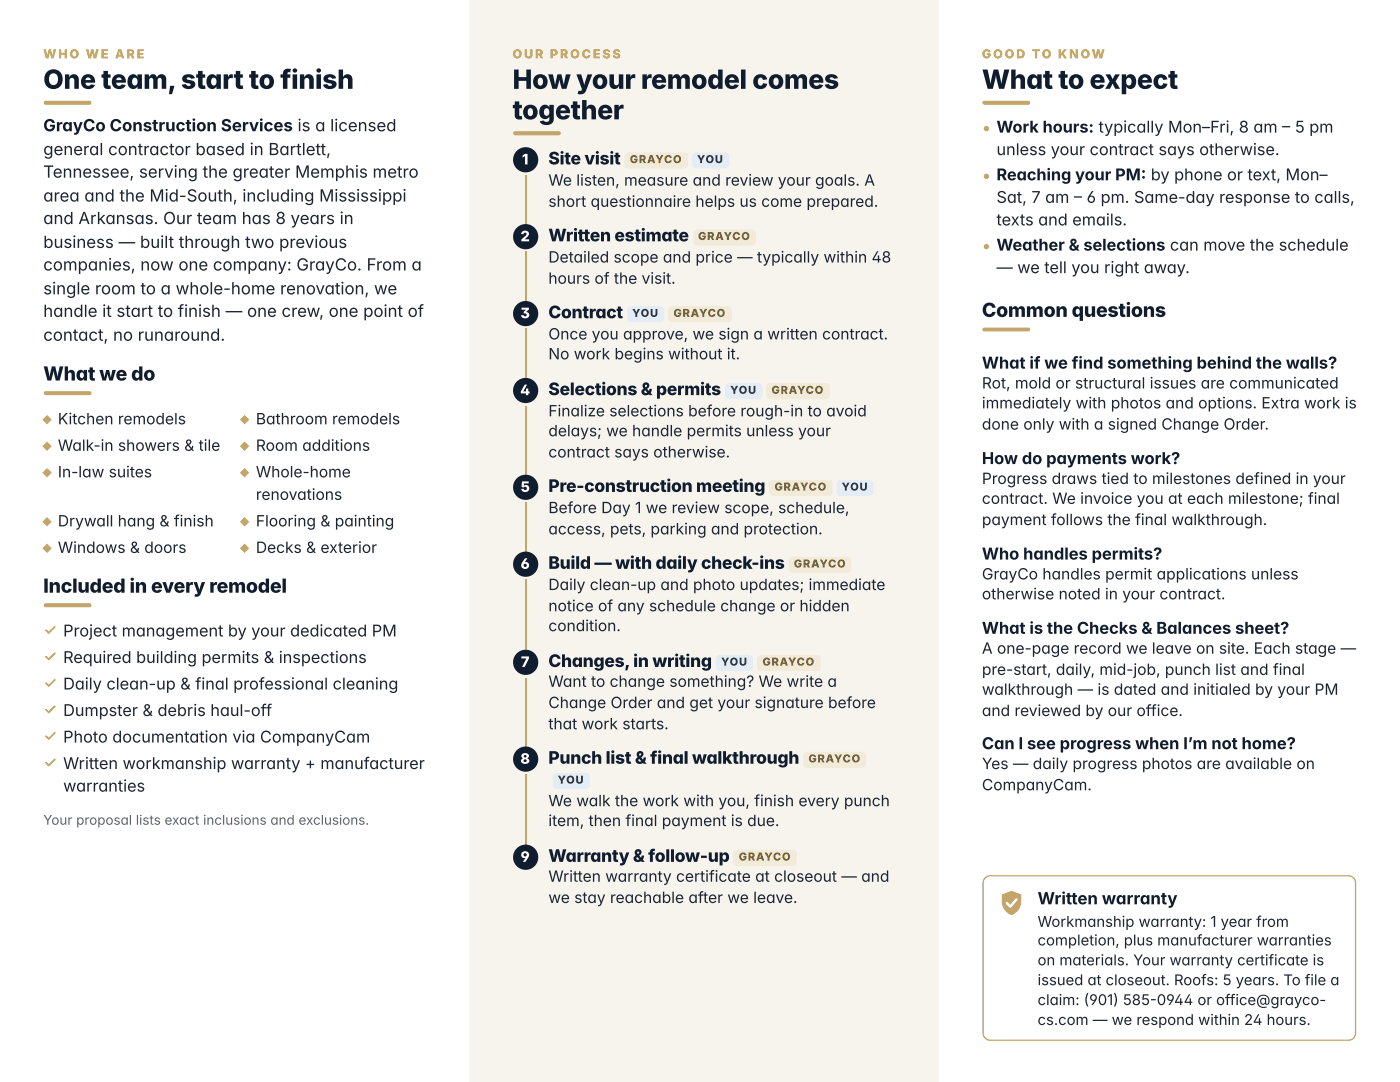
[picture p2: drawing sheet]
<svg xmlns="http://www.w3.org/2000/svg" width="279mm" height="216mm" viewBox="0 0 279 216" stroke-linecap="round" stroke-linejoin="round" font-family="sans-serif">
<defs><g id="words">
<g font-size="5.3" fill="#0f1d2f">
<text x="8.6" y="17.7">One team,start to finish</text>
<text x="102.3" y="17.7">How your remodel comes</text>
<text x="196" y="17.7">What to expect</text>
<text x="102.3" y="23.8">together</text>
</g>
<g font-size="3.9" fill="#0f1d2f">
<text x="196" y="63.2">Common questions</text>
<text x="8.6" y="75.9">What we do</text>
<text x="8.6" y="118.3">Included in every remodel</text>
</g>
<g font-size="3.5" fill="#0f1d2f">
<text x="109.4" y="32.8">Site visit</text>
<text x="109.4" y="48.2">Written estimate</text>
<text x="109.4" y="63.5">Contract</text>
<text x="109.4" y="78.8">Selections &amp; permits</text>
<text x="109.4" y="98.2">Pre-construction meeting</text>
<text x="109.4" y="113.5">Build — with daily check-ins</text>
<text x="109.4" y="133.1">Changes,in writing</text>
<text x="109.4" y="152.4">Punch list &amp; final walkthrough</text>
<text x="109.4" y="172">Warranty &amp; follow-up</text>
</g>
<g font-size="3.3" fill="#0f1d2f">
<text x="8.6" y="26.2">GrayCo Construction Services is a licensed</text>
<text x="196" y="73.6">What if we find something behind the walls?</text>
<text x="196" y="92.6">How do payments work?</text>
<text x="196" y="111.7">Who handles permits?</text>
<text x="196" y="126.5">What is the Checks &amp; Balances sheet?</text>
<text x="196" y="149.5">Can I see progress when I’m not home?</text>
<text x="207.1" y="180.4">Written warranty</text>
</g>
<g font-size="3.3" fill="#1d2532">
<text x="8.6" y="31">general contractor based in Bartlett,</text>
<text x="8.6" y="35.5">Tennessee, serving the greater Memphis metro</text>
<text x="8.6" y="40.2">area and the Mid-South, including Mississippi</text>
<text x="8.6" y="44.7">and Arkansas. Our team has 8 years in</text>
<text x="8.6" y="49.5">business — built through two previous</text>
<text x="8.6" y="54">companies, now one company: GrayCo. From a</text>
<text x="8.6" y="58.7">single room to a whole-home renovation, we</text>
<text x="8.6" y="63.2">handle it start to finish — one crew, one point of</text>
<text x="8.6" y="68">contact, no runaround.</text>
</g>
<g font-size="3.2" fill="#0f1d2f">
<text x="198.9" y="26.5">Work hours: typically Mon–Fri, 8 am – 5 pm</text>
<text x="198.9" y="36">Reaching your PM: by phone or text, Mon–</text>
<text x="198.9" y="50">Weather &amp; selections can move the schedule</text>
</g>
<g font-size="3.2" fill="#1d2532">
<text x="198.9" y="31">unless your contract says otherwise.</text>
<text x="198.9" y="40.5">Sat, 7 am – 6 pm. Same-day response to calls,</text>
<text x="198.9" y="45">texts and emails.</text>
<text x="198.9" y="54.5">— we tell you right away.</text>
<text x="12.6" y="127">Project management by your dedicated PM</text>
<text x="12.6" y="132.3">Required building permits &amp; inspections</text>
<text x="12.6" y="137.6">Daily clean-up &amp; final professional cleaning</text>
<text x="12.6" y="142.9">Dumpster &amp; debris haul-off</text>
<text x="12.6" y="148.2">Photo documentation via CompanyCam</text>
<text x="12.6" y="153.5">Written workmanship warranty + manufacturer</text>
<text x="12.6" y="158">warranties</text>
</g>
<g font-size="3.1" fill="#1d2532">
<text x="109.4" y="37">We listen, measure and review your goals. A</text>
<text x="109.4" y="41.3">short questionnaire helps us come prepared.</text>
<text x="109.4" y="52.4">Detailed scope and price — typically within 48</text>
<text x="109.4" y="56.6">hours of the visit.</text>
<text x="109.4" y="67.7">Once you approve, we sign a written contract.</text>
<text x="109.4" y="71.7">No work begins without it.</text>
<text x="196" y="77.5">Rot, mold or structural issues are communicated</text>
<text x="109.4" y="83.1">Finalize selections before rough-in to avoid</text>
<text x="196" y="81.5">immediately with photos and options. Extra work is</text>
<text x="11.5" y="84.7">Kitchen remodels</text>
<text x="11.5" y="90">Walk-in showers &amp; tile</text>
<text x="51.1" y="84.7">Bathroom remodels</text>
<text x="51.1" y="90">Room additions</text>
<text x="109.4" y="87">delays; we handle permits unless your</text>
<text x="196" y="85.7">done only with a signed Change Order.</text>
<text x="11.5" y="95.2">In-law suites</text>
<text x="51.1" y="95.2">Whole-home</text>
<text x="109.4" y="91.3">contract says otherwise.</text>
<text x="51.1" y="99.7">renovations</text>
<text x="196" y="96.6">Progress draws tied to milestones defined in your</text>
<text x="196" y="100.5">contract. We invoice you at each milestone; final</text>
<text x="11.5" y="105">Drywall hang &amp; finish</text>
<text x="51.1" y="105">Flooring &amp; painting</text>
<text x="109.4" y="102.4">Before Day 1 we review scope, schedule,</text>
<text x="109.4" y="106.6">access, pets, parking and protection.</text>
<text x="196" y="104.8">payment follows the final walkthrough.</text>
<text x="11.5" y="110.3">Windows &amp; doors</text>
<text x="51.1" y="110.3">Decks &amp; exterior</text>
<text x="109.4" y="117.7">Daily clean-up and photo updates; immediate</text>
<text x="196" y="115.6">GrayCo handles permit applications unless</text>
<text x="196" y="119.6">otherwise noted in your contract.</text>
<text x="109.4" y="122">notice of any schedule change or hidden</text>
<text x="109.4" y="125.9">condition.</text>
<text x="196" y="130.4">A one-page record we leave on site. Each stage —</text>
<text x="109.4" y="137.1">Want to change something? We write a</text>
<text x="196" y="134.7">pre-start, daily, mid-job, punch list and final</text>
<text x="109.4" y="141.3">Change Order and get your signature before</text>
<text x="196" y="138.6">walkthrough — is dated and initialed by your PM</text>
<text x="196" y="142.9">and reviewed by our office.</text>
<text x="109.4" y="145.5">that work starts.</text>
<text x="196" y="153.5">Yes — daily progress photos are available on</text>
<text x="109.4" y="160.9">We walk the work with you, finish every punch</text>
<text x="196" y="157.7">CompanyCam.</text>
<text x="109.4" y="164.8">item, then final payment is due.</text>
<text x="109.4" y="175.9">Written warranty certificate at closeout — and</text>
<text x="109.4" y="180.2">we stay reachable after we leave.</text>
</g>
<g font-size="3" fill="#1d2532">
<text x="207.1" y="184.9">Workmanship warranty: 1 year from</text>
<text x="207.1" y="188.6">completion, plus manufacturer warranties</text>
<text x="207.1" y="192.6">on materials. Your warranty certificate is</text>
<text x="207.1" y="196.6">issued at closeout. Roofs: 5 years. To file a</text>
<text x="207.1" y="200.6">claim: (901) 585-0944 or office@grayco-</text>
<text x="207.1" y="204.5">cs.com — we respond within 24 hours.</text>
</g>
<g font-size="2.9" fill="#fff">
<text x="104.2" y="32.8">1</text>
<text x="103.9" y="48.2">2</text>
<text x="103.9" y="63.5">3</text>
<text x="103.8" y="78.8">4</text>
<text x="103.9" y="98.2">5</text>
<text x="103.9" y="113.5">6</text>
<text x="104" y="133.1">7</text>
<text x="103.8" y="152.4">8</text>
<text x="103.9" y="172">9</text>
</g>
<text font-size="2.7" fill="#586374" x="8.6" y="164.6">Your proposal lists exact inclusions and exclusions.</text>
<g font-size="2.5" fill="#b8902f">
<text x="8.6" y="11.6">WHO WE ARE</text>
<text x="102.3" y="11.6">OUR PROCESS</text>
<text x="196" y="11.6">GOOD TO KNOW</text>
</g>
<g font-size="2.2" fill="#7a5b12">
<text x="125.7" y="32.5">GRAYCO</text>
<text x="139.3" y="47.9">GRAYCO</text>
<text x="134.4" y="63.2">GRAYCO</text>
<text x="154" y="78.6">GRAYCO</text>
<text x="154.6" y="97.9">GRAYCO</text>
<text x="158.4" y="113.2">GRAYCO</text>
<text x="152.2" y="132.8">GRAYCO</text>
<text x="161.3" y="152.1">GRAYCO</text>
<text x="147.4" y="171.7">GRAYCO</text>
</g>
<g font-size="2.2" fill="#1a3a5f">
<text x="139.1" y="32.5">YOU</text>
<text x="126.2" y="63.2">YOU</text>
<text x="145.7" y="78.6">YOU</text>
<text x="168" y="97.9">YOU</text>
<text x="143.9" y="132.8">YOU</text>
<text x="111.3" y="156.4">YOU</text>
</g>
</g></defs>
<g fill="#c4a469">
<path d="M8.8 20.2l.3-.1h8.8a.4 .4 0 0 1 .4 .4 .4 .4 0 0 1-.4 .4h-8.8l-.3-.2z"/>
<path d="M8.8 78.2l.3-.1h8.8a.4 .4 0 0 1 .4 .3 .4 .4 0 0 1-.4 .4h-8.8l-.3-.2z"/>
<path d="M8.8 120.5l.3-.1h8.8a.4 .4 0 0 1 .4 .4 .4 .4 0 0 1-.4 .4h-8.8l-.3-.3z"/>
<path d="M9.4 82.8l.9 .9-.9 1-.9-1z"/>
<path d="M48.8 82.8l1 .9-1 1-.9-1z"/>
<path d="M9.4 88.1l.9 .9-.9 1-.9-1z"/>
<path d="M48.8 88.1l1 .9-1 1-.9-1z"/>
<path d="M9.4 93.4l.9 .9-.9 1-.9-1z"/>
<path d="M48.8 93.4l1 .9-1 1-.9-1z"/>
<path d="M9.4 103.2l.9 .9-.9 .9-.9-.9z"/>
<path d="M48.8 103.2l1 .9-1 .9-.9-.9z"/>
<path d="M9.4 108.5l.9 .9-.9 .9-.9-.9z"/>
<path d="M48.8 108.5l1 .9-1 .9-.9-.9z"/>
</g>
<path d="M10.9 125.1l-1.2 1.2-.5-.6M10.9 130.4l-1.2 1.2-.5-.6M10.9 135.7l-1.2 1.2-.5-.6M10.9 140.9l-1.2 1.3-.5-.6M10.9 146.2l-1.2 1.3-.5-.6M10.9 151.5l-1.2 1.2-.5-.5" fill="none" stroke="#b8902f" stroke-width=".33"/>
<path d="M93.7 0h93.6v215.9h-93.6z" fill="#f7f4ee"/>
<path d="M102.5 26.3l.3-.1h8.7a.4 .4 0 0 1 .4 .4 .4 .4 0 0 1-.4 .4h-8.7l-.4-.3z" fill="#c4a469"/>
<path d="M124.9 30.7l.5-.3h11.1a.79 .79 0 0 1 .8 .8v1.6a.79 .79 0 0 1-.8 .8h-11.1a.79 .79 0 0 1-.8-.8v-1.7z" fill="#f3ebd9"/>
<path d="M138.3 30.7l.6-.3h5.8a.79 .79 0 0 1 .8 .8v1.6a.79 .79 0 0 1-.8 .8h-5.8a.79 .79 0 0 1-.8-.8v-1.7z" fill="#e4ecf6"/>
<circle cx="104.9" cy="31.9" r="2.51" fill="#0f1d2f"/>
<path d="M104.9 34.9v9.8" fill="none" stroke="#c4a469" stroke-width=".26"/>
<path d="M138.6 46l.6-.2h10.8a.79 .79 0 0 1 .8 .8v1.6a.79 .79 0 0 1-.8 .7h-10.8a.79 .79 0 0 1-.8-.7v-1.8z" fill="#f3ebd9"/>
<circle cx="104.9" cy="47.2" r="2.51" fill="#0f1d2f"/>
<path d="M104.9 50.3v9.8" fill="none" stroke="#c4a469" stroke-width=".26"/>
<path d="M125.4 61.4l.5-.3h5.9a.79 .79 0 0 1 .8 .8v1.6a.79 .79 0 0 1-.8 .8h-5.9a.79 .79 0 0 1-.8-.8l.1-1.7z" fill="#e4ecf6"/>
<path d="M133.6 61.4l.5-.3h11.2a.79 .79 0 0 1 .7 .8v1.6a.79 .79 0 0 1-.7 .8h-11.2a.79 .79 0 0 1-.8-.8l.1-1.7z" fill="#f3ebd9"/>
<circle cx="104.9" cy="62.6" r="2.51" fill="#0f1d2f"/>
<path d="M104.9 65.6v9.8" fill="none" stroke="#c4a469" stroke-width=".26"/>
<path d="M145 76.7l.5-.2h5.8a.79 .79 0 0 1 .8 .8v1.5a.79 .79 0 0 1-.8 .8h-5.8a.79 .79 0 0 1-.8-.8v-1.7z" fill="#e4ecf6"/>
<path d="M153.2 76.7l.5-.2h11.1a.79 .79 0 0 1 .8 .8v1.5a.79 .79 0 0 1-.8 .8h-11.1a.79 .79 0 0 1-.8-.8v-1.7z" fill="#f3ebd9"/>
<circle cx="104.9" cy="77.9" r="2.51" fill="#0f1d2f"/>
<path d="M104.9 81v13.7" fill="none" stroke="#c4a469" stroke-width=".26"/>
<path d="M153.7 96l.6-.2h11.1a.79 .79 0 0 1 .8 .8v1.6a.79 .79 0 0 1-.8 .8h-11.1a.79 .79 0 0 1-.8-.8v-1.8z" fill="#f3ebd9"/>
<path d="M167.2 96l.5-.2h5.9a.79 .79 0 0 1 .8 .8v1.6a.79 .79 0 0 1-.8 .8h-5.9a.79 .79 0 0 1-.7-.8v-1.8z" fill="#e4ecf6"/>
<circle cx="104.9" cy="97.2" r="2.51" fill="#0f1d2f"/>
<path d="M104.9 100.3v9.8" fill="none" stroke="#c4a469" stroke-width=".26"/>
<path d="M157.7 111.4l.5-.3h10.9a.79 .79 0 0 1 .8 .8v1.6a.79 .79 0 0 1-.8 .8h-10.9a.79 .79 0 0 1-.8-.8v-1.7z" fill="#f3ebd9"/>
<circle cx="104.9" cy="112.6" r="2.51" fill="#0f1d2f"/>
<path d="M104.9 115.6v14" fill="none" stroke="#c4a469" stroke-width=".26"/>
<path d="M143.1 130.9l.6-.2h5.8a.79 .79 0 0 1 .8 .8v1.6a.79 .79 0 0 1-.8 .8h-5.8a.79 .79 0 0 1-.8-.8v-1.8z" fill="#e4ecf6"/>
<path d="M151.3 130.9l.6-.2h11.1a.79 .79 0 0 1 .8 .8v1.6a.79 .79 0 0 1-.8 .8h-11.1a.79 .79 0 0 1-.8-.8v-1.8z" fill="#f3ebd9"/>
<circle cx="104.9" cy="132.2" r="2.51" fill="#0f1d2f"/>
<path d="M104.9 135.2v13.8" fill="none" stroke="#c4a469" stroke-width=".26"/>
<path d="M160.6 150.3l.5-.3h10.9a.79 .79 0 0 1 .8 .8v1.6a.79 .79 0 0 1-.8 .8h-10.9a.79 .79 0 0 1-.8-.8l.1-1.7z" fill="#f3ebd9"/>
<path d="M110.6 154.5l.5-.2h5.8a.79 .79 0 0 1 .8 .7v1.6a.79 .79 0 0 1-.8 .8h-5.8a.79 .79 0 0 1-.8-.8v-1.7z" fill="#e4ecf6"/>
<circle cx="104.9" cy="151.5" r="2.51" fill="#0f1d2f"/>
<path d="M104.9 154.5v14" fill="none" stroke="#c4a469" stroke-width=".26"/>
<path d="M146.5 169.8l.6-.2h11.1a.79 .79 0 0 1 .8 .8v1.6a.79 .79 0 0 1-.8 .8h-11.1a.79 .79 0 0 1-.8-.8v-1.8z" fill="#f3ebd9"/>
<circle cx="104.9" cy="171.1" r="2.51" fill="#0f1d2f"/>
<g fill="#c4a469">
<path d="M196.2 20.2l.3-.1h8.7a.4 .4 0 0 1 .4 .4 .4 .4 0 0 1-.4 .4h-8.7l-.4-.2z"/>
<path d="M196.2 65.5l.3-.1h8.7a.4 .4 0 0 1 .4 .3 .4 .4 0 0 1-.4 .4h-8.7l-.4-.2z"/>
</g>
<path d="M196.6 175.2l.5-.3 .5-.1h71.5a1.46 1.46 0 0 1 1.4 1.4v29.9a1.46 1.46 0 0 1-1.4 1.5h-71.5a1.46 1.46 0 0 1-1.4-1.5v-29.9l.1-.5z" fill="#fff"/>
<path d="M196.6 175.2l.5-.3 .5-.1h71.5a1.46 1.46 0 0 1 1.4 1.4v29.9a1.46 1.46 0 0 1-1.4 1.5h-71.5a1.46 1.46 0 0 1-1.4-1.5v-29.9l.1-.5z" fill="none" stroke="#c4a469" stroke-width=".26"/>
<path d="M199.9 178.5l2-.7 1.9 .7a3.8 3.8 0 0 1-.9 3.5l-1 .6a2.87 2.87 0 0 1-2-2.7z" fill="#c4a469"/>
<path d="M202.8 179.5l-1.2 1.4-.7-.7" fill="none" stroke="#fff" stroke-width=".49"/>
<g fill="#c4a469">
<circle cx="196.8" cy="25.7" r=".53"/>
<circle cx="196.8" cy="35.2" r=".53"/>
<circle cx="196.8" cy="49.2" r=".53"/>
</g>
<use href="#words"/>
</svg>
